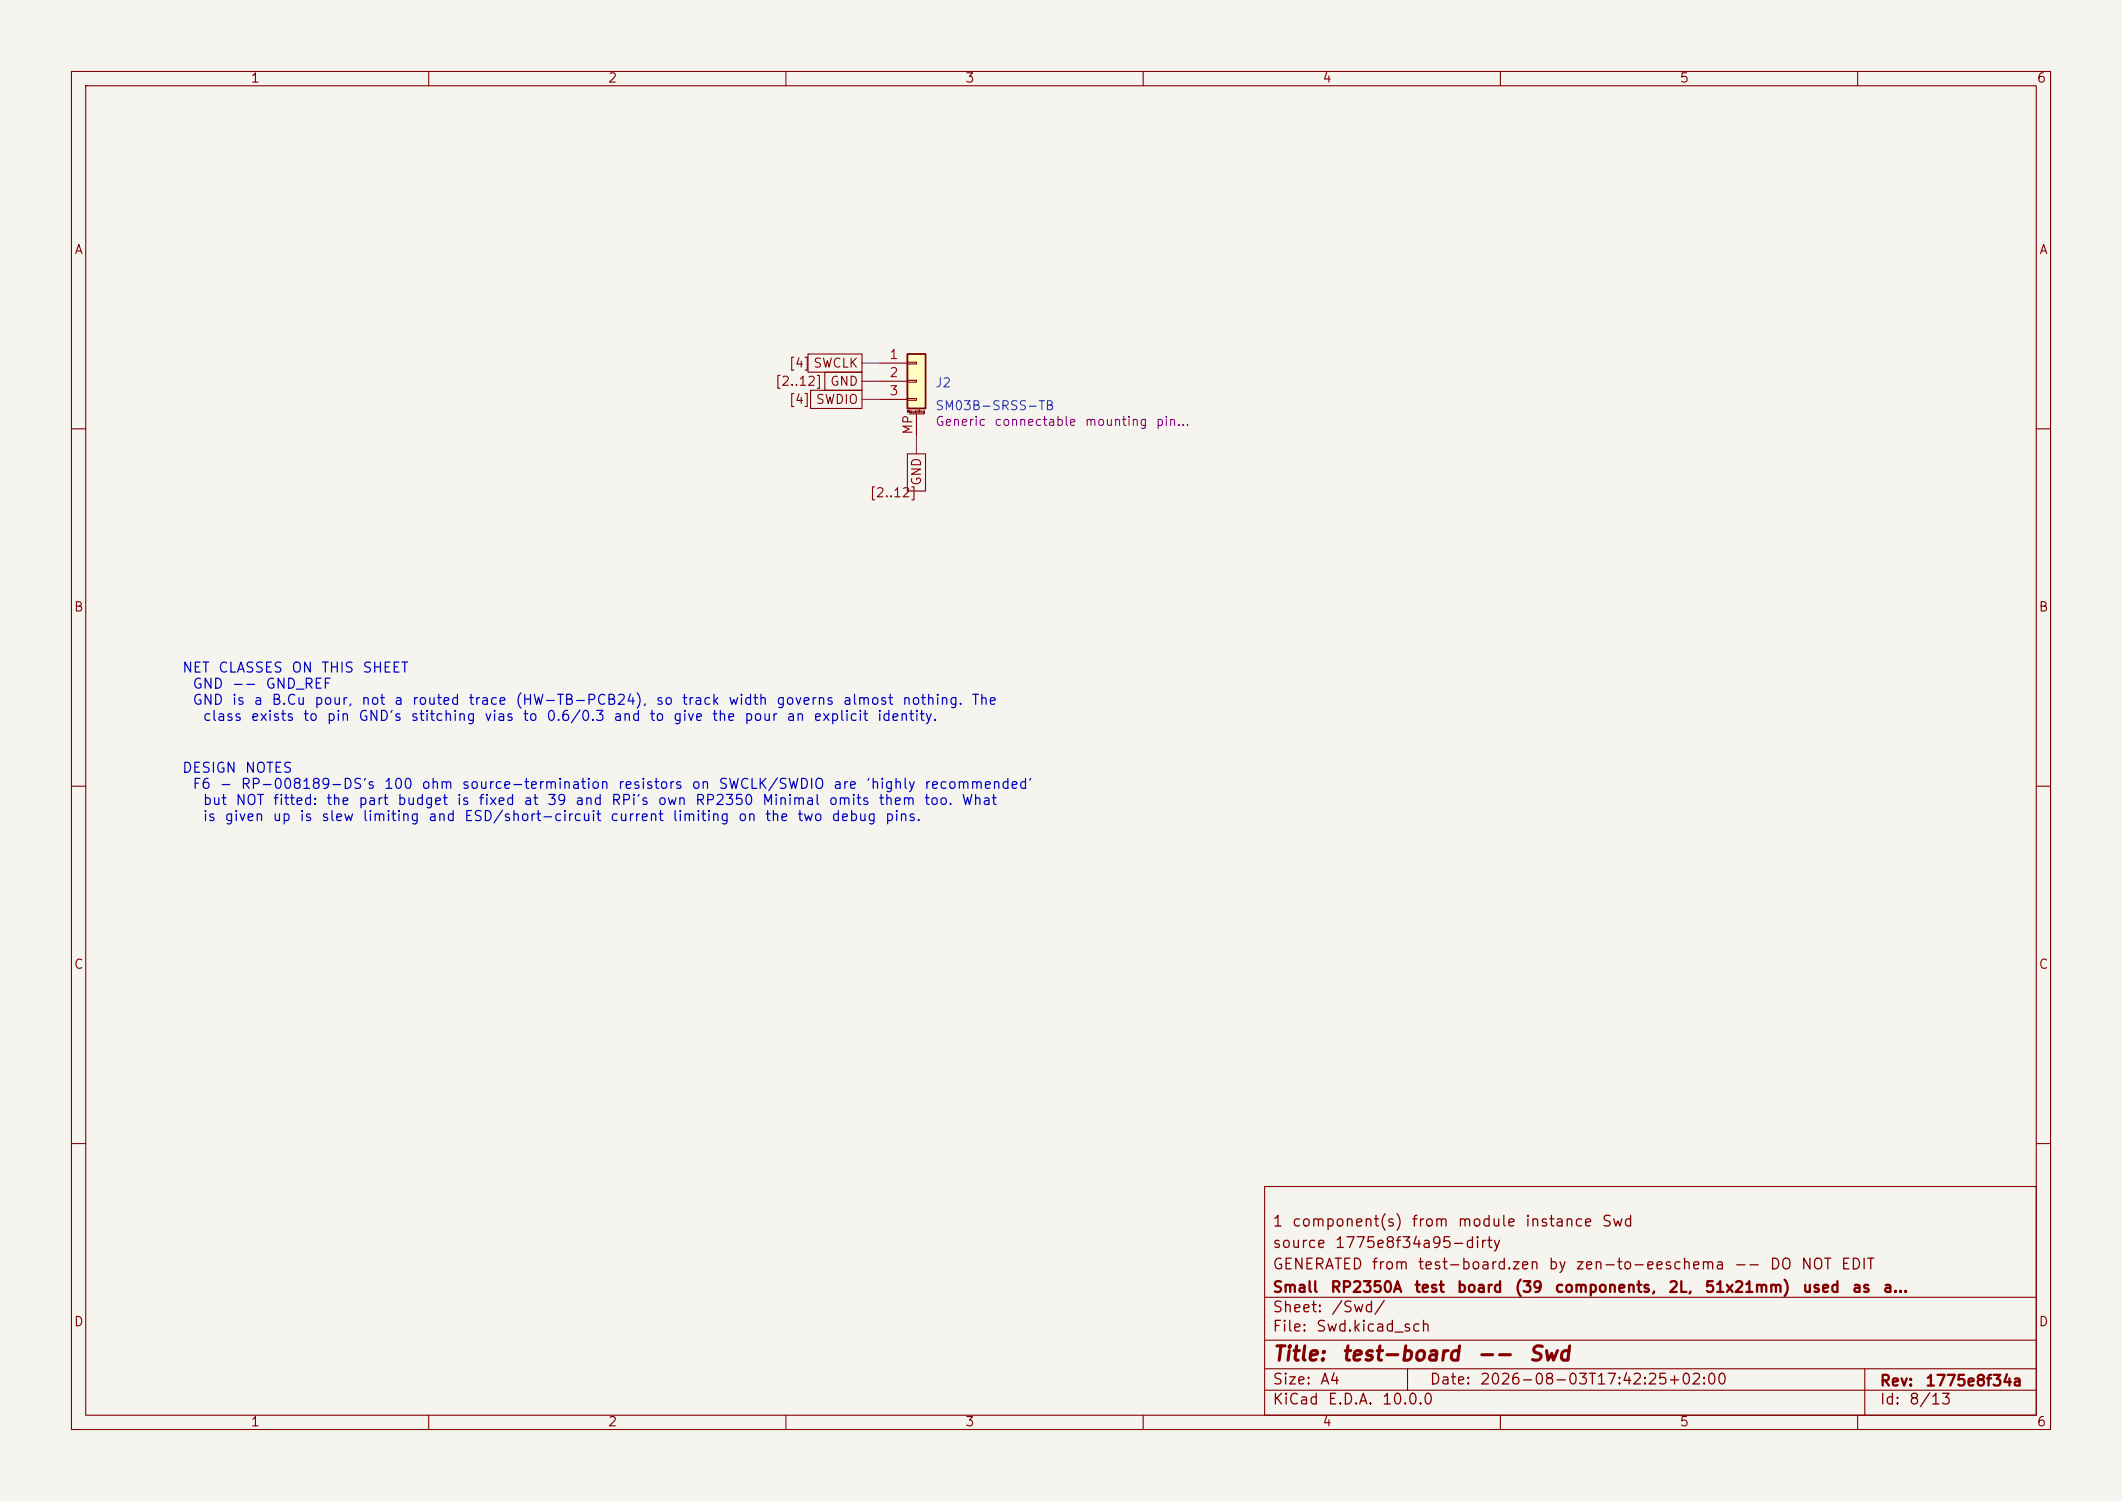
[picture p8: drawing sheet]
<svg xmlns="http://www.w3.org/2000/svg" width="297mm" height="210mm" viewBox="0 0 297 210" stroke-linecap="round" stroke-linejoin="round" font-family="sans-serif">
<defs><g id="words">
<g font-size="2" fill="#840000">
<text x="178" y="190.9">Title:</text>
<text x="187.7" y="190.9">test-board</text>
<text x="206.6" y="190.9">--</text>
<text x="213.8" y="190.9">Swd</text>
</g>
<g font-size="1.5" fill="#840000">
<text x="178" y="172">1</text>
<text x="180.7" y="172">component(s)</text>
<text x="197.5" y="172">from</text>
<text x="203.9" y="172">module</text>
<text x="213.3" y="172">instance</text>
<text x="224.1" y="172">Swd</text>
<text x="178" y="178">GENERATED</text>
<text x="178" y="175">source</text>
<text x="186.7" y="175">1775e8f34a95-dirty</text>
<text x="191.9" y="178">from</text>
<text x="198.3" y="178">test-board.zen</text>
<text x="216.6" y="178">by</text>
<text x="220.4" y="178">zen-to-eeschema</text>
<text x="242.6" y="178">--</text>
<text x="247.6" y="178">DO</text>
<text x="252" y="178">NOT</text>
<text x="257.5" y="178">EDIT</text>
<text x="178" y="184">Sheet:</text>
<text x="178" y="181.2">Small</text>
<text x="186.1" y="181.2">RP2350A</text>
<text x="186.2" y="184">/Swd/</text>
<text x="197.8" y="181.2">test</text>
<text x="203.8" y="181.2">board</text>
<text x="211.9" y="181.2">(39</text>
<text x="217.5" y="181.2">components,</text>
<text x="233.4" y="181.2">2L,</text>
<text x="238.5" y="181.2">51x21mm)</text>
<text x="252.2" y="181.2">used</text>
<text x="259.1" y="181.2">as</text>
<text x="263.4" y="181.2">a...</text>
<text x="178" y="186.7">File:</text>
<text x="184.1" y="186.7">Swd.kicad_sch</text>
<text x="178" y="196.9">KiCad</text>
<text x="178" y="194.1">Size:</text>
<text x="184.7" y="194.1">A4</text>
<text x="185.7" y="196.9">E.D.A.</text>
<text x="193.3" y="196.9">10.0.0</text>
<text x="200" y="194.1">Date:</text>
<text x="207" y="194.1">2026-08-03T17:42:25+02:00</text>
<text x="263" y="194.3">Rev:</text>
<text x="263" y="196.9">Id:</text>
<text x="267.1" y="196.9">8/13</text>
<text x="269.4" y="194.3">1775e8f34a</text>
</g>
<g font-size="1.4" fill="#0000c2">
<text x="25.4" y="94.5">NET</text>
<text x="30.4" y="94.5">CLASSES</text>
<text x="40.7" y="94.5">ON</text>
<text x="44.9" y="94.5">THIS</text>
<text x="50.6" y="94.5">SHEET</text>
<text x="26.8" y="96.7">GND</text>
<text x="26.8" y="99">GND</text>
<text x="28.3" y="101.2">class</text>
<text x="32.4" y="96.7">--</text>
<text x="32.4" y="99">is</text>
<text x="35" y="101.2">exists</text>
<text x="35.4" y="99">a</text>
<text x="37.1" y="96.7">GND_REF</text>
<text x="37.9" y="99">B.Cu</text>
<text x="42.3" y="101.2">to</text>
<text x="43.9" y="99">pour,</text>
<text x="45.6" y="101.2">pin</text>
<text x="50.1" y="101.2">GND's</text>
<text x="50.5" y="99">not</text>
<text x="55" y="99">a</text>
<text x="57.4" y="101.2">stitching</text>
<text x="57.6" y="99">routed</text>
<text x="65.5" y="99">trace</text>
<text x="67.7" y="101.2">vias</text>
<text x="72" y="99">(HW-TB-PCB24),</text>
<text x="73.1" y="101.2">to</text>
<text x="76.4" y="101.2">0.6/0.3</text>
<text x="85.7" y="101.2">and</text>
<text x="90.8" y="101.2">to</text>
<text x="91.7" y="99">so</text>
<text x="94.1" y="101.2">give</text>
<text x="95.3" y="99">track</text>
<text x="99.5" y="101.2">the</text>
<text x="101.8" y="99">width</text>
<text x="104.1" y="101.2">pour</text>
<text x="108.5" y="99">governs</text>
<text x="110" y="101.2">an</text>
<text x="113.7" y="101.2">explicit</text>
<text x="117.9" y="99">almost</text>
<text x="122.7" y="101.2">identity.</text>
<text x="126.2" y="99">nothing.</text>
<text x="135.9" y="99">The</text>
<text x="25.4" y="108.5">DESIGN</text>
<text x="26.8" y="110.7">F6</text>
<text x="28.3" y="113">but</text>
<text x="30.6" y="110.7">-</text>
<text x="32.9" y="113">NOT</text>
<text x="33.6" y="110.7">RP-008189-DS's</text>
<text x="34.2" y="108.5">NOTES</text>
<text x="38.1" y="113">fitted:</text>
<text x="45.6" y="113">the</text>
<text x="50.1" y="113">part</text>
<text x="53.6" y="110.7">100</text>
<text x="55.5" y="113">budget</text>
<text x="58.9" y="110.7">ohm</text>
<text x="63.8" y="113">is</text>
<text x="64.5" y="110.7">source-termination</text>
<text x="66.9" y="113">fixed</text>
<text x="73.2" y="113">at</text>
<text x="76.5" y="113">39</text>
<text x="80.4" y="113">and</text>
<text x="85.4" y="113">RPi's</text>
<text x="86.4" y="110.7">resistors</text>
<text x="91.9" y="113">own</text>
<text x="96.7" y="110.7">on</text>
<text x="97.2" y="113">RP2350</text>
<text x="100.5" y="110.7">SWCLK/SWDIO</text>
<text x="106.6" y="113">Minimal</text>
<text x="115.9" y="113">omits</text>
<text x="116.5" y="110.7">are</text>
<text x="121.1" y="110.7">'highly</text>
<text x="122.9" y="113">them</text>
<text x="129.2" y="113">too.</text>
<text x="129.3" y="110.7">recommended'</text>
<text x="134.5" y="113">What</text>
<text x="28.3" y="115.2">is</text>
<text x="31.3" y="115.2">given</text>
<text x="38" y="115.2">up</text>
<text x="41.8" y="115.2">is</text>
<text x="44.9" y="115.2">slew</text>
<text x="50.6" y="115.2">limiting</text>
<text x="59.8" y="115.2">and</text>
<text x="64.9" y="115.2">ESD/short-circuit</text>
<text x="85.3" y="115.2">current</text>
<text x="94" y="115.2">limiting</text>
<text x="103.2" y="115.2">on</text>
<text x="107" y="115.2">the</text>
<text x="111.5" y="115.2">two</text>
<text x="116.3" y="115.2">debug</text>
<text x="123.8" y="115.2">pins.</text>
</g>
<g font-size="1.3" fill="#840000">
<text x="35" y="11.9">1</text>
<text x="85" y="11.9">2</text>
<text x="135" y="11.9">3</text>
<text x="185" y="11.9">4</text>
<text x="235" y="11.9">5</text>
<text x="285" y="11.9">6</text>
<text x="10.3" y="35.9">A</text>
<text x="285.3" y="35.9">A</text>
<text x="110.3" y="51.8">[4] SWCLK</text>
<text x="108.4" y="54.3">[2..12]</text>
<text x="110.3" y="56.8">[4] SWDIO</text>
<text x="116.1" y="54.3">GND</text>
<text x="121.6" y="69.9">[2..12]</text>
<text x="129.2" y="68.1" transform="rotate(-90 129.2 68.1)">GND</text>
<text x="10.3" y="85.9">B</text>
<text x="285.3" y="85.9">B</text>
<text x="10.3" y="135.9">C</text>
<text x="285.3" y="135.9">C</text>
<text x="10.3" y="185.9">D</text>
<text x="285.3" y="185.9">D</text>
<text x="35" y="199.9">1</text>
<text x="85" y="199.9">2</text>
<text x="135" y="199.9">3</text>
<text x="185" y="199.9">4</text>
<text x="235" y="199.9">5</text>
<text x="285" y="199.9">6</text>
</g>
<g font-size="1.3" fill="#a90000">
<text x="124.4" y="50.5">1</text>
<text x="124.4" y="53.1">2</text>
<text x="124.4" y="55.6">3</text>
<text x="128" y="60.9" transform="rotate(-90 128 60.9)">MP</text>
</g>
<g font-size="1.3" fill="#006464">
<text x="130.8" y="54.5">J2</text>
<text x="130.8" y="57.7">SM03B-SRSS-TB</text>
</g>
<g font-size="1.3" fill="#840084">
<text x="130.8" y="59.9">Generic</text>
<text x="139.1" y="59.9">connectable</text>
<text x="151.7" y="59.9">mounting</text>
<text x="161.7" y="59.9">pin...</text>
</g>
<text font-size=".4" fill="#840000" x="126.9" y="57.9">Mounting</text>
</g></defs>
<path d="M0 0h297v210h-297z" fill="#f5f4ef" stroke="#f5f4ef" stroke-width=".14"/>
<g fill="none" stroke="#840000" stroke-width=".15">
<path d="M10 10h277v190h-277zM12 12h273v186h-273zM60 10v2M110 10v2M160 10v2M210 10v2M260 10v2M10 60h2M285 60h2M10 110h2M285 110h2M10 160h2"/>
<path d="M177 166h108v32h-108zM285 160h2M60 198v2M110 198v2M160 198v2M177 194.5h108M177 191.5h108M177 187.5h108M177 181.5h108M197 191.5v3M210 198v2M260 198v2"/>
<path d="M261 191.5v6.5"/>
</g>
<path d="M127 49.5h2.5v7.7h-2.5z" fill="#ffffc2"/>
<path d="M127 49.5h2.5v7.7h-2.5z" fill="none" stroke="#840000" stroke-width=".25"/>
<path d="M113.1 49.5h7.5v2.6h-7.5zM113.4 54.6h7.2v2.6h-7.2zM115.4 52.1h5.2v2.5h-5.2zM123.2 50.8h3.8M123.2 53.3h3.8M123.2 55.9h3.8M127 50.7h1.3v.2h-1.3zM127 53.2h1.3v.3h-1.3zM127 55.8h1.3v.2h-1.3zM127.3 57.9h2M128.3 57.9v3.1M127 63.5h2.5v5.2h-2.5z" fill="none" stroke="#840000" stroke-width=".15"/>
<path d="M120.6 50.8h2.6M120.6 53.3h2.6M120.6 55.9h2.6M128.3 61v2.5" fill="none" stroke="#009600" stroke-width=".15"/>
<use href="#words"/>
</svg>
